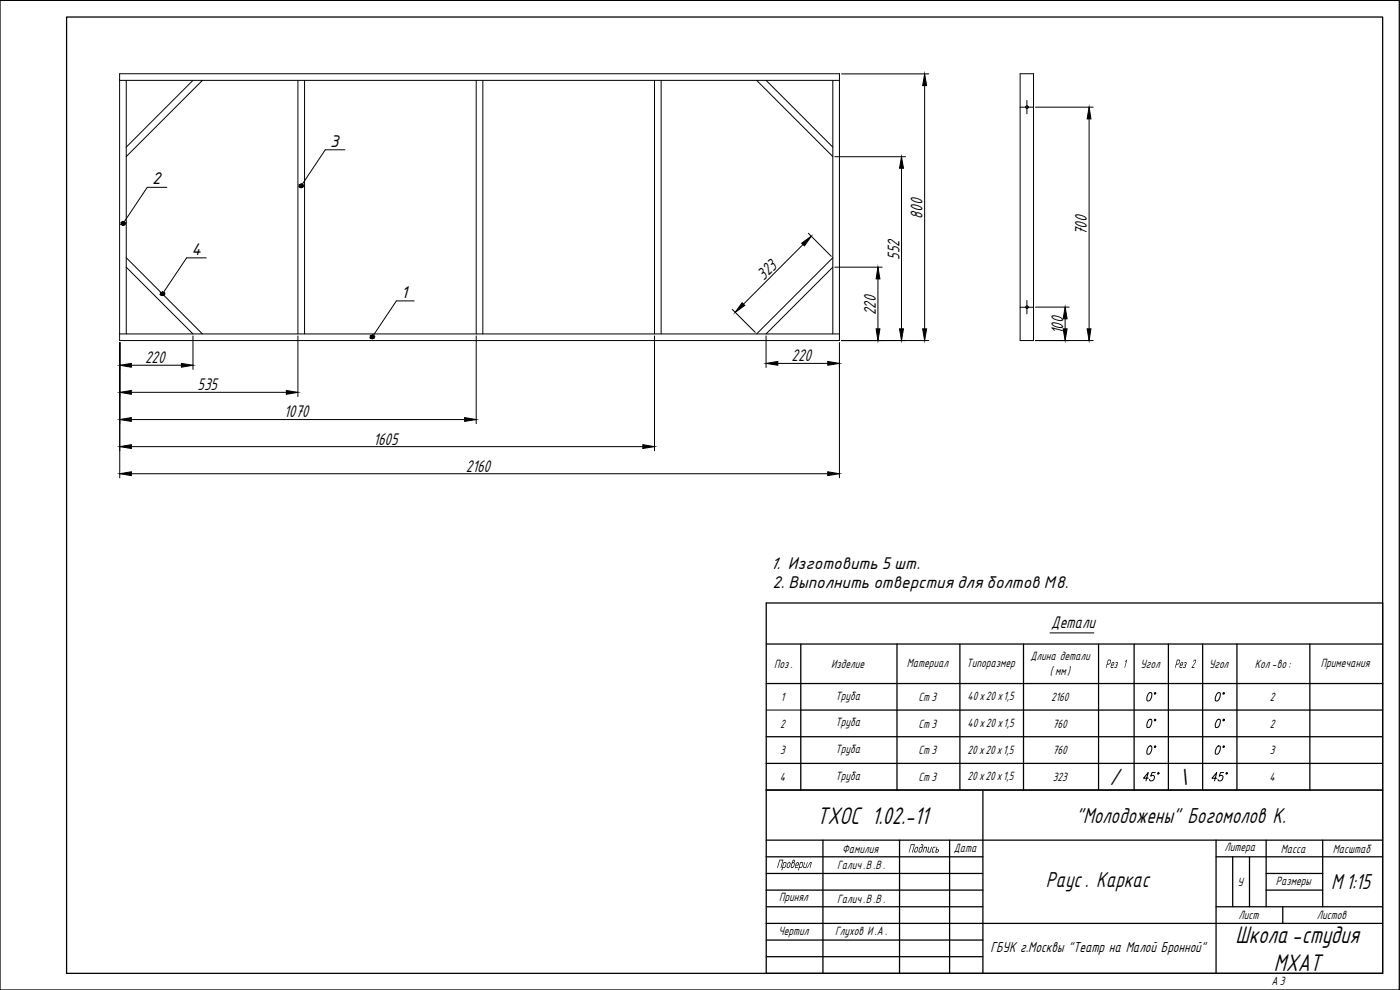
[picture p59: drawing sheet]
<svg xmlns="http://www.w3.org/2000/svg" width="420mm" height="297mm" viewBox="0 0 420 297" stroke-linecap="round" stroke-linejoin="round" font-family="sans-serif">
<defs><g id="words">
<g font-size="8">
<text x="245.2" y="247.1">ТХОС 1.02.-11</text>
<text x="370.8" y="282.9">Школа-студия</text>
<text x="382.3" y="291.2">МХАТ</text>
</g>
<g font-size="7.9">
<text x="333" y="235.5">/</text>
<text x="353.8" y="235.5">\</text>
</g>
<g font-size="7.2">
<text x="322.9" y="246.8">&quot;Молодожены&quot; Богомолов К.</text>
<text x="313.9" y="266.1">Раус. Каркас</text>
<text x="399.5" y="266.8">М1:15</text>
</g>
<g font-size="6.2">
<text x="347.8" y="211.7" transform="rotate(-90 347.8 211.7)">0°</text>
<text x="368.3" y="211.7" transform="rotate(-90 368.3 211.7)">0°</text>
<text x="341.8" y="235.7">45°</text>
<text x="362.7" y="235.7">45°</text>
</g>
<g font-size="5.7">
<text x="342.9" y="219.4">0°</text>
<text x="363.4" y="219.4">0°</text>
<text x="342.9" y="227.5">0°</text>
<text x="363.4" y="227.5">0°</text>
</g>
<g font-size="5.6">
<text x="276.9" y="65.6" transform="rotate(-90 276.9 65.6)">800</text>
<text x="326.2" y="70.6" transform="rotate(-90 326.2 70.6)">700</text>
<text x="270" y="78" transform="rotate(-90 270 78)">552</text>
<text x="229.2" y="84.3" transform="rotate(-45 229.2 84.3)">323</text>
<text x="262.9" y="94.6" transform="rotate(-90 262.9 94.6)">220</text>
<text x="319.1" y="100.3" transform="rotate(-90 319.1 100.3)">100</text>
<text x="43.5" y="109">220</text>
<text x="237.5" y="108.4">220</text>
<text x="59.3" y="117.1">535</text>
<text x="85.3" y="125.3">1070</text>
<text x="112.1" y="133.4">1605</text>
<text x="139.8" y="141.5">2160</text>
<text x="315.5" y="188.5">Детали</text>
</g>
<g font-size="4.9">
<text x="99.1" y="44.1">3</text>
<text x="45.7" y="55.3">2</text>
<text x="57.5" y="76.4">4</text>
<text x="120.4" y="89.4">1</text>
<text x="231.2" y="170.6">1. Изготовить 5 шт.</text>
<text x="231.8" y="176.4">2. Выполнить отверстия для болтов М8.</text>
</g>
<text font-size="4.8" x="297.3" y="285.6">ГБУК г.Москвы &quot;Театр на Малой Бронной&quot;</text>
<g font-size="4">
<text x="232.3" y="200.4">Поз.</text>
<text x="249.5" y="200.4">Изделие</text>
<text x="272.1" y="200">Материал</text>
<text x="290.1" y="200">Типоразмер</text>
<text x="309.2" y="198.1">Длина детали</text>
<text x="315.1" y="202.5">( мм)</text>
<text x="331.7" y="200.4">Рез</text>
<text x="336.9" y="200.4">1</text>
<text x="342.3" y="200.4">Угол</text>
<text x="352.4" y="200.4">Рез 2</text>
<text x="362.8" y="200.4">Угол</text>
<text x="376.6" y="200.4">Кол-во:</text>
<text x="396.4" y="200">Примечания</text>
<text x="250.7" y="210">Труба</text>
<text x="234.3" y="210.3">1</text>
<text x="275.7" y="210.3">Ст3</text>
<text x="290.3" y="210.1">40х20 х1,5</text>
<text x="315.5" y="210.3">2160</text>
<text x="381.1" y="210.3">2</text>
<text x="234.1" y="218.3">2</text>
<text x="250.7" y="218">Труба</text>
<text x="275.7" y="218.3">Ст3</text>
<text x="290.3" y="218.1">40х20 х1,5</text>
<text x="316" y="218.3">760</text>
<text x="381.1" y="218.3">2</text>
<text x="234.1" y="226.3">3</text>
<text x="250.7" y="226">Труба</text>
<text x="275.7" y="226.3">Ст3</text>
<text x="290.4" y="226.1">20 х20 х1,5</text>
<text x="316" y="226.3">760</text>
<text x="381.1" y="226.3">3</text>
<text x="250.7" y="234">Труба</text>
<text x="234" y="234.3">4</text>
<text x="275.7" y="234.3">Ст3</text>
<text x="290.4" y="234">20 х20 х1,5</text>
<text x="316" y="234.3">323</text>
<text x="381" y="234.3">4</text>
<text x="252.7" y="255.8">Фамилия</text>
<text x="272.5" y="255.8">Подпись</text>
<text x="286.3" y="255.6">Дата</text>
<text x="367.5" y="255.4">Литера</text>
<text x="384.4" y="255.8">Масса</text>
<text x="400" y="255.8">Масштаб</text>
<text x="233" y="260.4">Проверил</text>
<text x="251.2" y="260.8">Галич.В.В.</text>
<text x="371.3" y="265.8">У</text>
<text x="382.9" y="265.5">Размеры</text>
<text x="233.8" y="270.5">Принял</text>
<text x="251.2" y="270.8">Галич.В.В.</text>
<text x="371.6" y="275.8">Лист</text>
<text x="395.2" y="275.8">Листов</text>
<text x="233.6" y="280.4">Чертил</text>
<text x="250.6" y="280.4">Глухов И.А.</text>
<text x="381.6" y="295.6">А 3</text>
</g>
</g></defs>
<!-- layer: 0 -->
<g fill="none" stroke="#000" stroke-width=".3">
<path d="M35.9 22.1h216v80.1h-216zM35.9 24.1h216M37.9 24.1v76.1M57.9 24.1l-20 20M60.7 24.1l-22.8 22.9M89.4 24.1v76.1M91.4 24.1v76.1M142.9 24.1v76.1M144.9 24.1v76.1M196.4 24.1v76.1M198.4 24.1v76.1M227.1 24.1l22.8 22.9"/>
<path d="M229.9 24.1l20 20M249.9 24.1v76.1M306.2 22.1h4v80.1h-4zM306.2 32.2h4M308.2 30.1v4M37.9 77.3l22.8 22.9M249.9 77.3l-22.8 22.9M37.9 80.2l20 20M249.9 80.2l-20 20M306.2 92.2h4M308.2 90.2v4M35.9 100.2h216"/>
<circle cx="308.2" cy="32.1" r=".4"/>
<circle cx="308.2" cy="92.2" r=".4"/>
</g>
<g fill="none" stroke="#000" stroke-width=".38">
<path d="M0 .1h419.9v296.9h-419.9zM20 5.1h395v286.9h-395zM230 237.1h185v54.9h-185zM295 237.1v54.9M230 252.1h185M230 257.1h65M247 252.1v39.9M270 252.1v39.9M285 252.1v39.9M365 257.1h50M365 252.1v39.9M370 257.1v15"/>
<path d="M375 257.1v15M380 252.1v20M397 252.1v20M230 262.1h65M230 267.1h65M230 272.1h65M230 277.1h185M365 272.1h50M380 262.1h17M380 267.1h17M385 272.1v5M230 282.1h65"/>
<path d="M230 287h65"/>
</g>
<g fill="#000">
<path d="M241.4 258.7l.2 .1-.3 1.3 .5 .1 .6-1.5-.5 1.7-.9-.1zM243 258.8l.6-.1-.4 1.7-.2-.1 .4-1.4h-.2l-1 1.5zM278.6 254.2l.2-.1-.3 1.4 .6 .1 .3-1.4 .3-.1-.6 1.7h-.6l-.2-.2zM280 254.3l.2-.2h.6l-.1 .2-.6 .2-.2 1 .4 .1v.2l-.6-.2z"/>
<path d="M240.1 258.8l.7-.1 .2 .5-.3 1-.8 .2-.4 .8zM240.3 258.9l-.4 1.3 .7-.2 .2-1z"/>
<path d="M281.1 254.1h.2l-.2 .7h.5l.2 .5-.4 .5h-.7zM281.1 255l-.2 .6 .6-.1 .1-.3z"/>
</g>
<path d="M315.1 189.9h13.2M230 213h10.3M393.1 237.1h21.9" fill="none" stroke="#000" stroke-width=".3"/>
<g fill="none" stroke="#000" stroke-width=".38">
<path d="M230 193.2h185M240.3 193.2v43.9M269.2 193.2v43.9M288.1 193.2v43.9M307.2 193.2v43.9M329.7 193.2v43.9M340.4 193.2v43.9M350.6 193.2v43.9M360.9 193.2v43.9M371.2 193.2v43.9M393.1 193.2v43.9h-163.1v-56.2h185v56.2M230 205.1h185"/>
<path d="M240.3 213h174.7M230 221.1h185M230 229.1h185"/>
</g>
<g fill="none" stroke="#000" stroke-width=".3">
<path d="M252.6 22.2h26.1M277.5 25.7v73M310.8 32.2h17.3M326.9 35.7v63M250.5 47h21.3M270.6 50.5v48.2M241 73.3l-17.9 18M242.6 70l6.9 6.9M219.8 92.8l6.9 6.9M250.5 80.2h14.3M263.5 83.7v15M310.8 92.1h10.1"/>
<path d="M319.7 95.7v3M35.9 102.8v40.6M39.4 117.7h46.5M39.4 109.6h15M57.9 100.8v10.1M89.4 100.8v18.2M142.9 100.8v26.3M196.4 100.8v34.4M229.9 100.8v9.5M233.4 109h15M251.9 102.8v40.6M252.6 102.2h26.1"/>
<path d="M310.8 102.2h17.3M39.4 125.9h100M39.4 134h153.5M39.4 142.1h209"/>
</g>
<g fill="#000" stroke="#000" stroke-width=".3">
<path d="M277.5 22.2l.6 3.5h-1.2zM326.9 32.2l.5 3.5h-1.1zM270.6 47l.5 3.5h-1.1zM240.6 73l2.9-2.1-2.1 2.9zM222.7 90.8l.8 .8-2.9 2.1zM262.9 98.7h1.2l-.6 3.5zM263.5 80.2l.6 3.5h-1.2zM270 98.7h1.1l-.5 3.5zM276.9 98.7h1.2l-.6 3.5zM319.1 98.7h1.2l-.6 3.5zM319.7 92.1l.6 3.6h-1.2zM326.3 98.7h1.1l-.5 3.5z"/>
<path d="M35.9 117.7l3.5-.5v1.1zM35.9 109.6l3.5-.6v1.2zM54.4 109l3.5 .6-3.5 .6zM85.9 117.2l3.5 .5-3.5 .6zM229.9 109l3.5-.6v1.2zM248.4 108.4l3.5 .6-3.5 .6zM35.9 125.9l3.5-.6v1.1zM35.9 134l3.5-.6v1.2zM139.4 125.3l3.5 .6-3.5 .5zM192.9 133.4l3.5 .6-3.5 .6zM35.9 142.1l3.5-.6v1.2zM248.4 141.5l3.5 .6-3.5 .6z"/>
</g>
<path d="M50.1 56.2h-5.9l-7.2 10.8M90.4 55.3l.5 .5-.5 .5-.5-.5zM103.5 44.9h-5.9l-7.2 10.9M37 66.5l.5 .5-.5 .5-.6-.5zM61.9 77.4h-5.9l-7.2 10.8M48.8 87.7l.5 .5-.5 .5-.5-.5zM124.3 90.3h-5.3l-7.3 10.8M111.2 101.1l.5-.5 .5 .5-.5 .5z" fill="none" stroke="#000" stroke-width=".3"/>
<g fill="#000" stroke="#000" stroke-width=".3">
<path d="M90.2 56.2h.4zM90.3 55.3h.2zM36.8 67.5h.3zM36.9 66.5h.1zM48.6 88.6h.3zM48.7 87.7h.2zM111.5 101.6h.4zM111.6 100.6h.2z"/>
<path d="M90.2 56.2l.3 .1zM90.3 56.3h.2z"/>
<path d="M90.3 55.3h.3zM90.2 55.3h.4z"/>
<path d="M90.2 55.3l.4 .1zM90.1 55.4h.5z"/>
<path d="M90.1 55.4h.6zM90 55.4h.7z"/>
<path d="M90.1 56.2h.5zM90.1 56.2h.5z"/>
<path d="M90 55.4h.8zM90 55.4h.8z"/>
<path d="M90 56.2h.7zM90 56.2h.6z"/>
<path d="M90 55.4l.8 .1zM90 55.4l.8 .1z"/>
<path d="M90 56.1h.8zM90 56.1l.7 .1z"/>
<path d="M90 55.5l.8 .1zM90 55.5l.8 .1z"/>
<path d="M90 56h.8zM90 56l.8 .1z"/>
<path d="M89.9 55.6l1 .1zM89.9 55.6l1 .1z"/>
<path d="M89.9 56h.9zM89.9 56h.9z"/>
<path d="M89.9 55.7l1 .1zM89.9 55.7l1 .1z"/>
<path d="M89.9 55.8l1 .1zM89.9 55.8l1 .1z"/>
<path d="M89.9 55.9h1zM89.9 55.9l.9 .1z"/>
<path d="M36.8 67.5h.2zM36.9 67.5h.1z"/>
<path d="M36.9 66.5l.2 .1zM36.8 66.6h.3z"/>
<path d="M36.8 66.6h.4zM36.7 66.6h.5z"/>
<path d="M36.7 66.6l.6 .1zM36.6 66.7h.7z"/>
<path d="M36.7 67.5h.5zM36.7 67.5h.4z"/>
<path d="M36.6 66.7h.7zM36.6 66.7h.7z"/>
<path d="M36.6 67.4h.7zM36.6 67.4l.6 .1z"/>
<path d="M36.6 66.7l.8 .1zM36.6 66.7l.8 .1z"/>
<path d="M36.6 67.4h.7zM36.6 67.4h.7z"/>
<path d="M36.5 66.8l.9 .1zM36.5 66.8l.9 .1z"/>
<path d="M36.5 67.3h.9zM36.5 67.3l.8 .1z"/>
<path d="M36.5 66.9l1 .1zM36.5 66.9l1 .1z"/>
<path d="M36.5 67.2h.9zM36.5 67.2l.9 .1z"/>
<path d="M36.4 67h1.1zM36.4 67h1.1z"/>
<path d="M36.4 67l1.1 .1zM36.4 67l1.1 .1z"/>
<path d="M36.4 67.1h1.1zM36.4 67.1l1 .1z"/>
<path d="M48.6 88.6l.3 .1zM48.7 88.7h.2z"/>
<path d="M48.7 87.7h.2zM48.6 87.7h.3z"/>
<path d="M48.6 87.7h.4zM48.5 87.7h.5z"/>
<path d="M48.5 87.7l.6 .1zM48.4 87.8h.7z"/>
<path d="M48.5 88.6h.5zM48.5 88.6h.4z"/>
<path d="M48.4 87.8l.7 .1zM48.4 87.8l.7 .1z"/>
<path d="M48.4 88.5h.7zM48.4 88.5l.6 .1z"/>
<path d="M48.4 87.9h.8zM48.4 87.9h.8z"/>
<path d="M48.4 88.5h.7zM48.4 88.5h.7z"/>
<path d="M48.3 87.9l.9 .1zM48.3 87.9l.9 .1z"/>
<path d="M48.3 88.4h.9zM48.3 88.4l.8 .1z"/>
<path d="M48.3 88l1 .1zM48.3 88l1 .1z"/>
<path d="M48.3 88.3h.9zM48.3 88.3l.9 .1z"/>
<path d="M48.3 88.1l1 .1zM48.3 88.1l1 .1z"/>
<path d="M48.3 88.2l1 .1zM48.3 88.2l1 .1z"/>
<path d="M48.3 88.3h1zM48.3 88.3h.9z"/>
<path d="M111.5 101.6h.3zM111.6 101.6h.2z"/>
<path d="M111.6 100.6h.3zM111.5 100.6h.4z"/>
<path d="M111.5 100.6l.5 .1zM111.5 100.7h.5z"/>
<path d="M111.5 100.7h.6zM111.4 100.7h.7z"/>
<path d="M111.5 101.5h.5zM111.5 101.5l.4 .1z"/>
<path d="M111.4 100.7l.7 .1zM111.4 100.7l.7 .1z"/>
<path d="M111.4 101.5h.7zM111.4 101.5h.6z"/>
<path d="M111.3 100.8l.8 .1zM111.3 100.8l.8 .1z"/>
<path d="M111.3 101.4h.8zM111.3 101.4l.8 .1z"/>
<path d="M111.3 100.9h.9zM111.3 100.9h.9z"/>
<path d="M111.3 101.3h.8zM111.3 101.3l.8 .1z"/>
<path d="M111.3 100.9l.9 .1zM111.3 100.9l.9 .1z"/>
<path d="M111.3 101.3h.9zM111.3 101.3h.8z"/>
<path d="M111.2 101l1 .1zM111.2 101l1 .1z"/>
<path d="M111.2 101.1l1 .1zM111.2 101.1l1 .1z"/>
<path d="M111.2 101.2h1zM111.2 101.2l1 .1z"/>
</g>
<use href="#words"/>
</svg>
